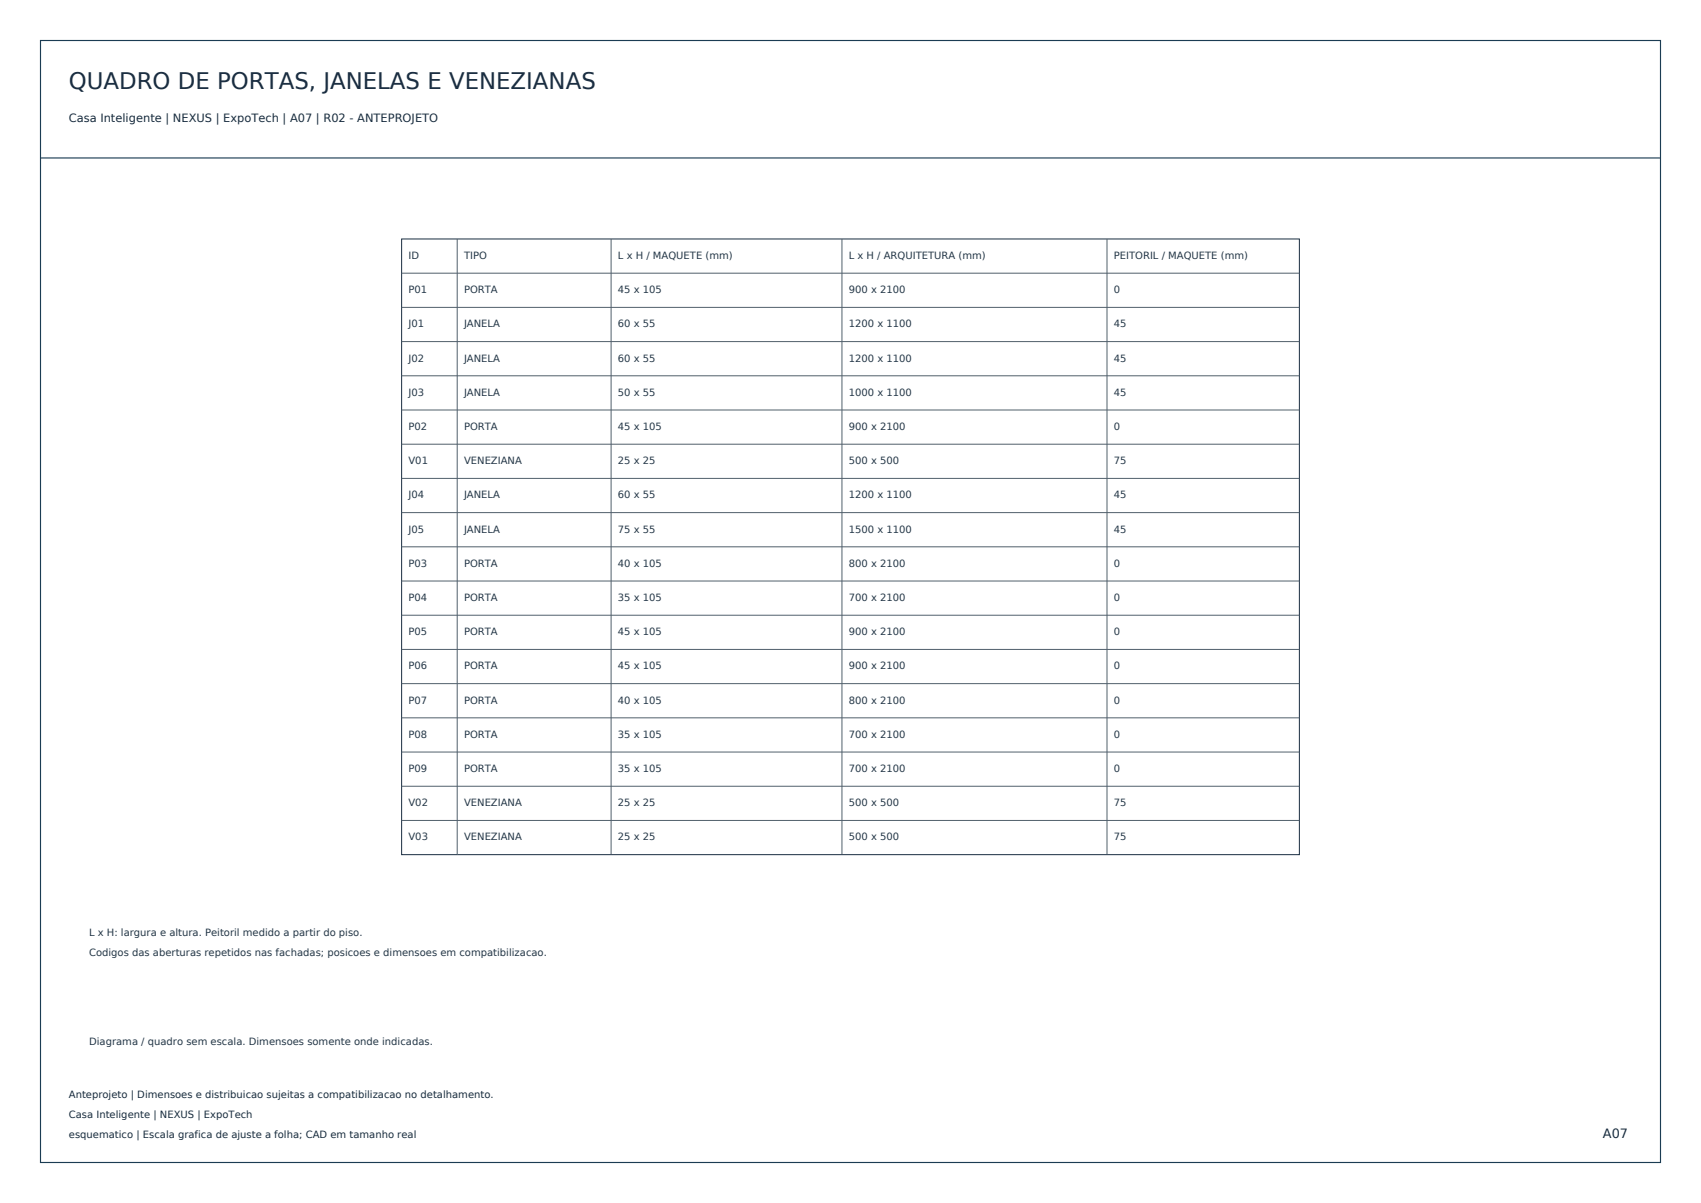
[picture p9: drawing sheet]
<svg xmlns="http://www.w3.org/2000/svg" width="420mm" height="297mm" viewBox="0 0 420 297" stroke-linecap="round" stroke-linejoin="round" font-family="sans-serif">
<defs><g id="words">
<text font-size="5.6" fill="#182c40" x="17" y="22">QUADRO DE PORTAS, JANELAS E VENEZIANAS</text>
<text font-size="3.2" fill="#182c40" x="395.8" y="281">A07</text>
<text font-size="2.8" fill="#182c40" x="17" y="30">Casa Inteligente | NEXUS | ExpoTech | A07 | R02 - ANTEPROJETO</text>
<g font-size="2.5" fill="#243747">
<text x="100.9" y="63.9">ID</text>
<text x="114.6" y="63.9">TIPO</text>
<text x="152.6" y="63.9">L x H / MAQUETE (mm)</text>
<text x="209.6" y="63.9">L x H / ARQUITETURA (mm)</text>
<text x="275" y="63.9">PEITORIL / MAQUETE (mm)</text>
<text x="100.9" y="72.4">P01</text>
<text x="114.6" y="72.4">PORTA</text>
<text x="152.6" y="72.4">45 x 105</text>
<text x="209.6" y="72.4">900 x 2100</text>
<text x="275" y="72.4">0</text>
<text x="100.9" y="80.8">J01</text>
<text x="114.6" y="80.8">JANELA</text>
<text x="152.6" y="80.8">60 x 55</text>
<text x="209.6" y="80.8">1200 x 1100</text>
<text x="275" y="80.8">45</text>
<text x="100.9" y="89.3">J02</text>
<text x="114.6" y="89.3">JANELA</text>
<text x="152.6" y="89.3">60 x 55</text>
<text x="209.6" y="89.3">1200 x 1100</text>
<text x="275" y="89.3">45</text>
<text x="100.9" y="97.7">J03</text>
<text x="114.6" y="97.7">JANELA</text>
<text x="152.6" y="97.7">50 x 55</text>
<text x="209.6" y="97.7">1000 x 1100</text>
<text x="275" y="97.7">45</text>
<text x="100.9" y="106.2">P02</text>
<text x="114.6" y="106.2">PORTA</text>
<text x="152.6" y="106.2">45 x 105</text>
<text x="209.6" y="106.2">900 x 2100</text>
<text x="275" y="106.2">0</text>
<text x="100.9" y="114.6">V01</text>
<text x="114.6" y="114.6">VENEZIANA</text>
<text x="152.6" y="114.6">25 x 25</text>
<text x="209.6" y="114.6">500 x 500</text>
<text x="275" y="114.6">75</text>
<text x="100.9" y="123">J04</text>
<text x="114.6" y="123">JANELA</text>
<text x="152.6" y="123">60 x 55</text>
<text x="209.6" y="123">1200 x 1100</text>
<text x="275" y="123">45</text>
<text x="100.9" y="131.5">J05</text>
<text x="114.6" y="131.5">JANELA</text>
<text x="152.6" y="131.5">75 x 55</text>
<text x="209.6" y="131.5">1500 x 1100</text>
<text x="275" y="131.5">45</text>
<text x="100.9" y="139.9">P03</text>
<text x="114.6" y="139.9">PORTA</text>
<text x="152.6" y="139.9">40 x 105</text>
<text x="209.6" y="139.9">800 x 2100</text>
<text x="275" y="139.9">0</text>
<text x="100.9" y="148.4">P04</text>
<text x="114.6" y="148.4">PORTA</text>
<text x="152.6" y="148.4">35 x 105</text>
<text x="209.6" y="148.4">700 x 2100</text>
<text x="275" y="148.4">0</text>
<text x="100.9" y="156.8">P05</text>
<text x="114.6" y="156.8">PORTA</text>
<text x="152.6" y="156.8">45 x 105</text>
<text x="209.6" y="156.8">900 x 2100</text>
<text x="275" y="156.8">0</text>
<text x="100.9" y="165.3">P06</text>
<text x="114.6" y="165.3">PORTA</text>
<text x="152.6" y="165.3">45 x 105</text>
<text x="209.6" y="165.3">900 x 2100</text>
<text x="275" y="165.3">0</text>
<text x="100.9" y="173.7">P07</text>
<text x="114.6" y="173.7">PORTA</text>
<text x="152.6" y="173.7">40 x 105</text>
<text x="209.6" y="173.7">800 x 2100</text>
<text x="275" y="173.7">0</text>
<text x="100.9" y="182.1">P08</text>
<text x="114.6" y="182.1">PORTA</text>
<text x="152.6" y="182.1">35 x 105</text>
<text x="209.6" y="182.1">700 x 2100</text>
<text x="275" y="182.1">0</text>
<text x="100.9" y="190.6">P09</text>
<text x="114.6" y="190.6">PORTA</text>
<text x="152.6" y="190.6">35 x 105</text>
<text x="209.6" y="190.6">700 x 2100</text>
<text x="275" y="190.6">0</text>
<text x="100.9" y="199">V02</text>
<text x="114.6" y="199">VENEZIANA</text>
<text x="152.6" y="199">25 x 25</text>
<text x="209.6" y="199">500 x 500</text>
<text x="275" y="199">75</text>
<text x="100.9" y="207.5">V03</text>
<text x="114.6" y="207.5">VENEZIANA</text>
<text x="152.6" y="207.5">25 x 25</text>
<text x="209.6" y="207.5">500 x 500</text>
<text x="275" y="207.5">75</text>
<text x="22" y="231">L x H: largura e altura. Peitoril medido a partir do piso.</text>
<text x="22" y="236">Codigos das aberturas repetidos nas fachadas; posicoes e dimensoes em compatibilizacao.</text>
<text x="22" y="258">Diagrama / quadro sem escala. Dimensoes somente onde indicadas.</text>
</g>
<g font-size="2.5" fill="#182c40">
<text x="17" y="271">Anteprojeto | Dimensoes e distribuicao sujeitas a compatibilizacao no detalhamento.</text>
<text x="17" y="276">Casa Inteligente | NEXUS | ExpoTech</text>
<text x="17" y="281">esquematico | Escala grafica de ajuste a folha; CAD em tamanho real</text>
</g>
</g></defs>
<path d="M10 10h400v277h-400zM10 39h400" fill="none" stroke="#1b3c53" stroke-width=".28"/>
<path d="M99.2 59h221.6v152h-221.6z" fill="none" stroke="#182c40" stroke-width=".25"/>
<g fill="none" stroke="#51606b" stroke-width=".25">
<path d="M112.9 59v152M150.9 59v152M207.9 59v152M273.3 59v152M99.2 75.9h221.6M99.2 67.4h221.6M99.2 92.8h221.6M99.2 84.3h221.6M99.2 118.1h221.6M99.2 109.7h221.6M99.2 101.2h221.6M99.2 135h221.6"/>
<path d="M99.2 126.6h221.6M99.2 151.9h221.6M99.2 143.4h221.6M99.2 177.2h221.6M99.2 168.8h221.6M99.2 160.3h221.6M99.2 194.1h221.6M99.2 185.7h221.6M99.2 202.6h221.6"/>
</g>
<use href="#words"/>
</svg>
